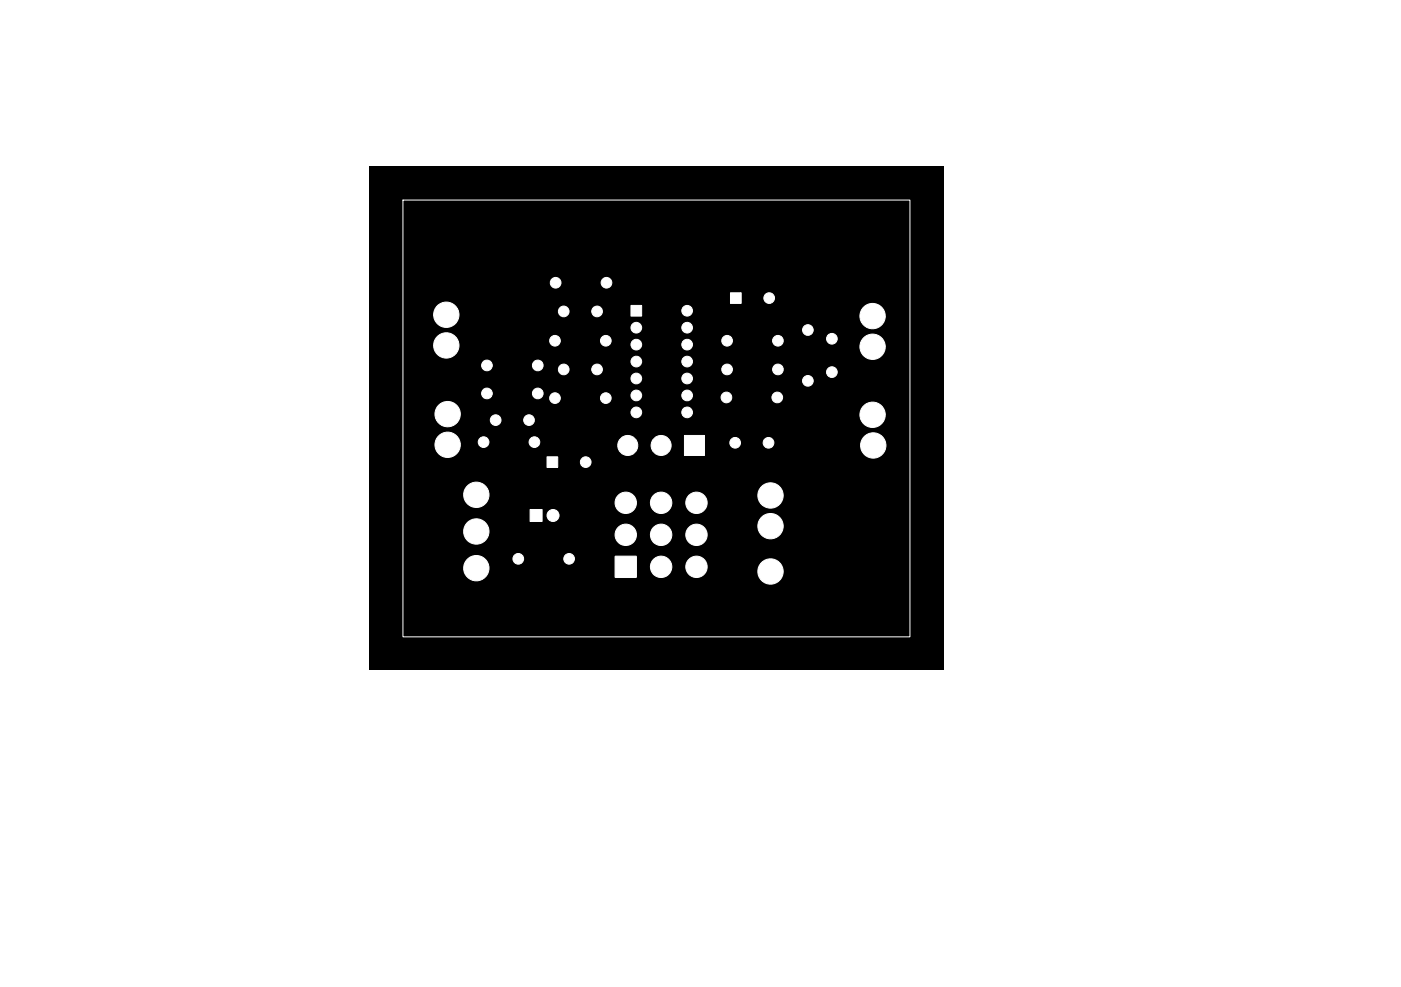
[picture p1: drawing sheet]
<svg xmlns="http://www.w3.org/2000/svg" width="210mm" height="148mm" viewBox="0 0 210 148" stroke-linecap="round" stroke-linejoin="round" font-family="sans-serif">
<path d="M55.4 25h86v75.5h-86z" fill="#000"/>
<g fill="#fff" stroke="#fff" stroke-width=".15">
<path d="M109.5 43.9h1.6v1.6h-1.6z"/>
<path d="M102.6 65.3h3v3h-3z"/>
<path d="M79.5 76.4h1.8v1.8h-1.8z"/>
<path d="M92.2 83.4h3.2v3.2h-3.2z"/>
<path d="M82 68.5h1.6v1.6h-1.6z"/>
<path d="M94.6 45.8h1.6v1.6h-1.6z"/>
<circle cx="121.1" cy="57.1" r=".8"/>
<circle cx="121.1" cy="49.5" r=".8"/>
<circle cx="115.3" cy="44.7" r=".8"/>
<circle cx="72.5" cy="66.3" r=".8"/>
<circle cx="80.1" cy="66.3" r=".8"/>
<circle cx="71.4" cy="85.2" r="1.9"/>
<circle cx="71.4" cy="74.2" r="1.9"/>
<circle cx="115.5" cy="78.9" r="1.9"/>
<circle cx="99.1" cy="66.8" r="1.5"/>
<circle cx="94.1" cy="66.8" r="1.5"/>
<circle cx="116.5" cy="59.6" r=".8"/>
<circle cx="108.9" cy="59.6" r=".8"/>
<circle cx="124.7" cy="50.8" r=".8"/>
<circle cx="124.7" cy="55.8" r=".8"/>
<circle cx="74.3" cy="63" r=".8"/>
<circle cx="79.3" cy="63" r=".8"/>
<circle cx="83.2" cy="51.1" r=".8"/>
<circle cx="90.8" cy="51.1" r=".8"/>
<circle cx="66.9" cy="51.8" r="1.9"/>
<circle cx="71.4" cy="79.7" r="1.9"/>
<circle cx="115.5" cy="74.3" r="1.9"/>
<circle cx="82.9" cy="77.3" r=".9"/>
<circle cx="85.3" cy="83.8" r=".8"/>
<circle cx="77.7" cy="83.8" r=".8"/>
<circle cx="67.1" cy="62.1" r="1.9"/>
<circle cx="83.3" cy="42.4" r=".8"/>
<circle cx="90.9" cy="42.4" r=".8"/>
<circle cx="80.6" cy="54.8" r=".8"/>
<circle cx="73" cy="54.8" r=".8"/>
<circle cx="93.8" cy="80.2" r="1.6"/>
<circle cx="93.8" cy="75.4" r="1.6"/>
<circle cx="99.1" cy="85" r="1.6"/>
<circle cx="99.1" cy="80.2" r="1.6"/>
<circle cx="99.1" cy="75.4" r="1.6"/>
<circle cx="104.4" cy="85" r="1.6"/>
<circle cx="104.4" cy="80.2" r="1.6"/>
<circle cx="104.4" cy="75.4" r="1.6"/>
<circle cx="89.5" cy="46.7" r=".8"/>
<circle cx="84.5" cy="46.7" r=".8"/>
<circle cx="90.8" cy="59.7" r=".8"/>
<circle cx="83.2" cy="59.7" r=".8"/>
<circle cx="67.1" cy="66.7" r="1.9"/>
<circle cx="115.5" cy="85.7" r="1.9"/>
<circle cx="130.8" cy="52" r="1.9"/>
<circle cx="87.8" cy="69.3" r=".8"/>
<circle cx="66.9" cy="47.2" r="1.9"/>
<circle cx="130.9" cy="66.8" r="1.9"/>
<circle cx="109" cy="51.1" r=".8"/>
<circle cx="116.6" cy="51.1" r=".8"/>
<circle cx="116.6" cy="55.4" r=".8"/>
<circle cx="109" cy="55.4" r=".8"/>
<circle cx="95.4" cy="49.1" r=".8"/>
<circle cx="95.4" cy="51.7" r=".8"/>
<circle cx="95.4" cy="54.2" r=".8"/>
<circle cx="95.4" cy="56.8" r=".8"/>
<circle cx="95.4" cy="59.3" r=".8"/>
<circle cx="95.4" cy="61.8" r=".8"/>
<circle cx="103" cy="61.8" r=".8"/>
<circle cx="103" cy="59.3" r=".8"/>
<circle cx="103" cy="56.8" r=".8"/>
<circle cx="103" cy="54.2" r=".8"/>
<circle cx="103" cy="51.7" r=".8"/>
<circle cx="103" cy="49.1" r=".8"/>
<circle cx="103" cy="46.6" r=".8"/>
<circle cx="130.8" cy="62.2" r="1.9"/>
<circle cx="110.2" cy="66.4" r=".8"/>
<circle cx="115.2" cy="66.4" r=".8"/>
<circle cx="84.5" cy="55.4" r=".8"/>
<circle cx="89.5" cy="55.4" r=".8"/>
<circle cx="130.8" cy="47.4" r="1.9"/>
<circle cx="80.6" cy="59" r=".8"/>
<circle cx="73" cy="59" r=".8"/>
</g>
<path d="M60.4 30h76v65.5h-76z" fill="none" stroke="#fff" stroke-width=".15"/>
</svg>
